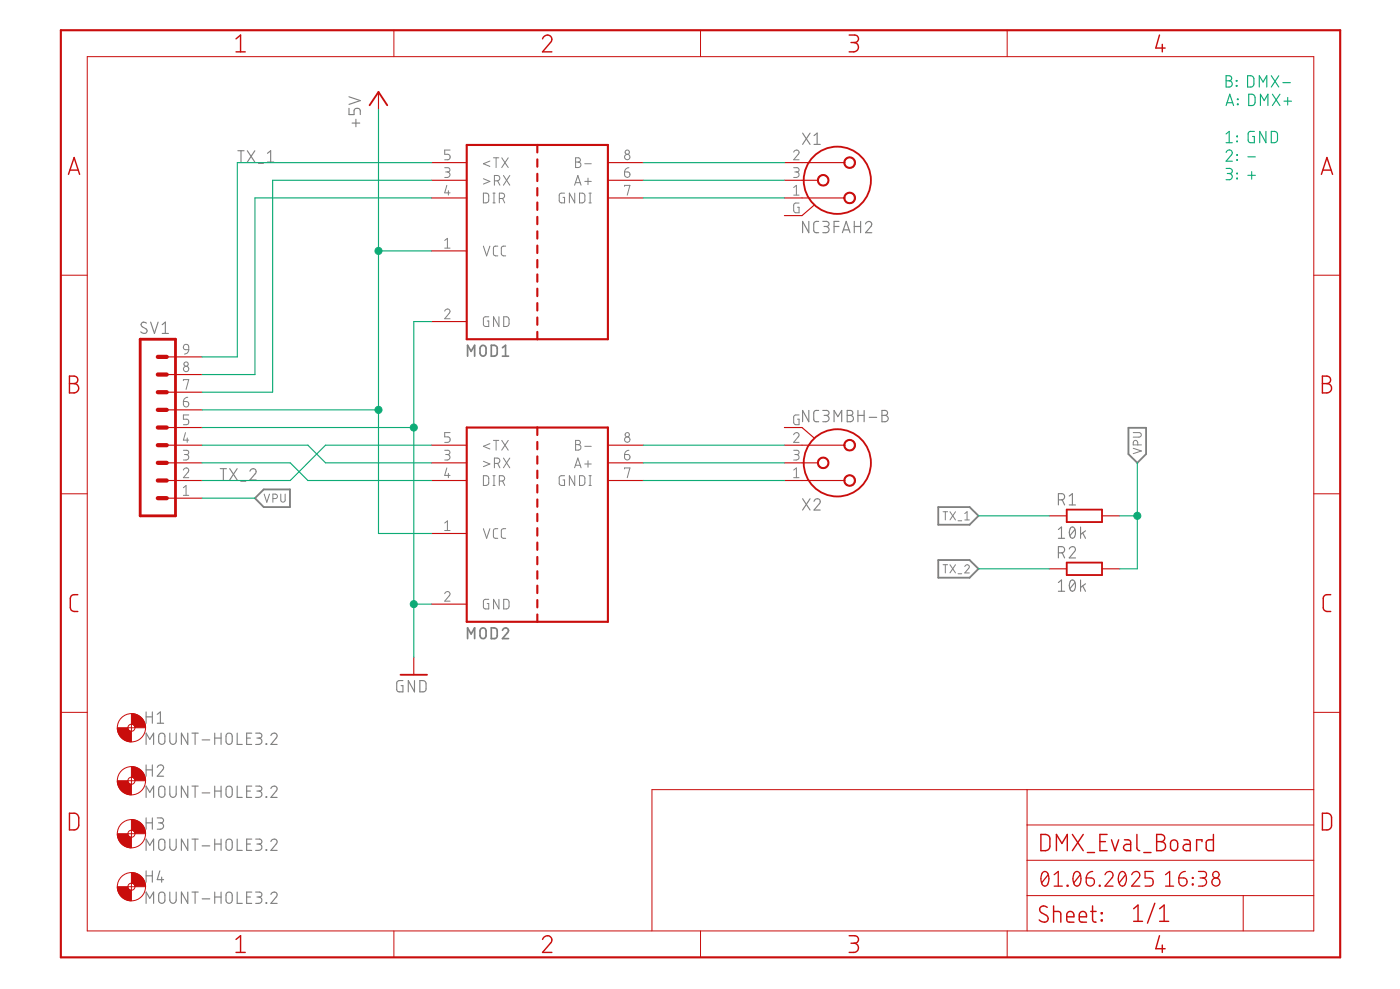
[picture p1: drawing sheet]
<svg xmlns="http://www.w3.org/2000/svg" width="210mm" height="148mm" viewBox="0 0 210 148" stroke-linecap="round" stroke-linejoin="round" font-family="sans-serif">
<g fill="none" stroke="#808080" stroke-width=".17">
<path d="M52.3 16.2v1h.8v-.6a.48 .48 0 0 1 .5-.4 .48 .48 0 0 1 .4 .4v.6M52.3 14.5l1.7 .6-1.7 .5M52.8 18.4h1.1M53.4 17.9v1.1M120.3 19.9l1.2 1.7M121.5 19.9l-1.2 1.7M35.7 22.6h.9M36.1 22.6v1.7M37.1 22.6l1.1 1.7M38.2 22.6l-1.1 1.7M38.7 24.5h.8M40.1 23l.5-.4v1.7"/>
<path d="M40.1 24.3h.9M121.3 33.2v1.7l-1-1.7v1.7M122 20.3l.5-.4v1.7M122 21.6h1M122.7 33.2a.63 .63 0 0 0-.7 .2v1.2l.2 .2 .5 .1M123.4 33.2h.5a.38 .38 0 0 1 .4 .3 .38 .38 0 0 1-.4 .4h-.4M123.8 33.9a.47 .47 0 0 1 .5 .5 .47 .47 0 0 1-.5 .5h-.4M125.1 33.9h.7M125.8 33.2h-.7v1.7M126.3 34.9l.6-1.7 .5 1.7M126.4 34.4h.9M128.1 33.9h.9"/>
<path d="M128.1 33.2v1.7M129 33.2v1.7M129.8 33.5a.46 .46 0 0 1 .6-.3 .46 .46 0 0 1 .2 .7l-.8 1h.9M21.9 48.4a.45 .45 0 0 0-.4-.2 .45 .45 0 0 0-.4 .4l.2 .4 .6 .3a.42 .42 0 0 1 0 .6 .42 .42 0 0 1-.6-.1l-.2-.1M22.6 48.3l.6 1.7 .5-1.7M24.3 48.6l.5-.3v1.7M24.3 50h1M33 70.2h1M33.5 70.2v1.7M34.4 70.2l1.2 1.7M35.6 70.2l-1.2 1.7M36.1 72.1h.8"/>
<path d="M37.5 70.6a.46 .46 0 0 1 .6-.4 .46 .46 0 0 1 .2 .8l-.8 .9h.9M120.3 74.7l1.2 1.7M121.3 61.5v1.7l-1-1.7v1.7M121.5 74.7l-1.2 1.7M122 75.1a.46 .46 0 0 1 .7-.4 .46 .46 0 0 1 .2 .8l-.9 .9h1M122.7 61.5h-.3a.36 .36 0 0 0-.4 .4v.9a.36 .36 0 0 0 .4 .4h.3M123.4 61.5h.5a.37 .37 0 0 1 .4 .4 .37 .37 0 0 1-.4 .3h-.4M123.8 62.2a.48 .48 0 0 1 .5 .5 .48 .48 0 0 1-.5 .5h-.4M125.1 63.2v-1.7l.5 .9 .6-.9v1.7M127 61.5h.5a.37 .37 0 0 1 .4 .4 .37 .37 0 0 1-.4 .3 .48 .48 0 0 1 .5 .5 .48 .48 0 0 1-.5 .5h-.5zM127 62.2h.5M128.6 62.2h1"/>
<path d="M128.6 61.5v1.7M129.6 61.5v1.7M130.3 62.5h1.1M132.2 61.5h.5a.37 .37 0 0 1 .4 .4 .37 .37 0 0 1-.4 .3 .48 .48 0 0 1 .5 .5 .48 .48 0 0 1-.5 .5h-.5zM132.2 62.2h.5M158.7 74.9h.5a.47 .47 0 0 0 .4-.5 .47 .47 0 0 0-.4-.4h-.5v1.6M158.7 79.3l.5-.3v1.6M159.3 74.9l.3 .7M160.3 74.3l.5-.3v1.6M160.3 75.6h.9M160.5 79.1l.2-.1a.34 .34 0 0 1 .4 .2 1.03 1.03 0 0 1-.3 1.4h-.1a1.2 1.2 0 0 1-.2-1.5zM161.2 79.3l-.8 1"/>
<path d="M162 79v1.6M162.3 79.8l.5 .8M162.8 79.5l-.8 .6M158.7 82.8h.5a.47 .47 0 0 0 .4-.4 .47 .47 0 0 0-.4-.5h-.5v1.7M158.7 87.3l.5-.4v1.7M158.7 80.6h.9M158.7 88.6h.9M159.3 82.8l.3 .8M160.3 82.3a.46 .46 0 0 1 .7-.4 .46 .46 0 0 1 .1 .7l-.8 1h.9M160.5 87l.2-.1a.34 .34 0 0 1 .4 .2 1.03 1.03 0 0 1-.3 1.5l-.1-.1a1.2 1.2 0 0 1-.2-1.5zM161.2 87.3l-.8 .9M162 86.9v1.7"/>
<path d="M162.3 87.8l.5 .8M162.8 87.5l-.8 .5M21.9 106.7v1.7M21.9 111.5v-1.7l.6 1 .5-1v1.7M21.9 114.6v1.7M21.9 119.5v-1.7l.6 .9 .5-.9v1.7M21.9 107.4h.9M21.9 115.3h.9M22.8 106.7v1.7M22.8 114.6v1.7M23.6 115a.46 .46 0 0 1 .6-.4 .46 .46 0 0 1 .2 .7l-.8 1h.9M23.6 107l.4-.3v1.7"/>
<path d="M23.6 108.4h.9M23.9 110a.47 .47 0 0 1 .5-.1 .47 .47 0 0 1 .3 .4v.7a.47 .47 0 0 1-.4 .5 .47 .47 0 0 1-.5-.5v-.9zM23.9 117.9a.47 .47 0 0 1 .5-.1 .47 .47 0 0 1 .3 .4v.8a.47 .47 0 0 1-.4 .5 .47 .47 0 0 1-.5-.5v-1zM25.5 109.8v1.2a.48 .48 0 0 0 .4 .5 .48 .48 0 0 0 .5-.5v-1.2M25.5 117.8v1.2a.48 .48 0 0 0 .4 .5 .48 .48 0 0 0 .5-.5v-1.2M28.2 109.8v1.7l-1-1.7v1.7M28.2 117.8v1.7l-1-1.7v1.7M28.8 109.8h.9M28.8 117.8h.9M29.3 109.8v1.7M29.3 117.8v1.7M30.3 110.8h1.2"/>
<path d="M30.3 118.8h1.2M32.2 109.8v1.7M32.2 117.8v1.7M32.2 110.6h.9M32.2 118.5h.9M33.1 109.8v1.7M33.1 117.8v1.7M34 110a.47 .47 0 0 1 .5-.1 .47 .47 0 0 1 .3 .4v.7a.47 .47 0 0 1-.4 .5 .47 .47 0 0 1-.5-.5v-.9zM34 117.9a.47 .47 0 0 1 .5-.1 .47 .47 0 0 1 .3 .4v.8a.47 .47 0 0 1-.4 .5 .47 .47 0 0 1-.5-.5v-1zM35.6 109.8v1.7h.7M35.6 117.8v1.7h.7M37 110.6h.5"/>
<path d="M37 118.5h.5M37.7 109.8h-.7v1.7h.7M37.7 117.8h-.7v1.7h.7M38.3 109.8h.6a.37 .37 0 0 1 .4 .4 .37 .37 0 0 1-.4 .4h-.4M38.3 117.8h.6a.37 .37 0 0 1 .4 .3 .37 .37 0 0 1-.4 .4h-.4M38.8 110.6a.48 .48 0 0 1 .5 .5 .48 .48 0 0 1-.5 .4h-.5M38.8 118.5a.48 .48 0 0 1 .5 .5 .48 .48 0 0 1-.5 .5h-.5M39.9 111.4l.1 .1zM39.9 119.4l.1 .1zM40.6 110.2a.46 .46 0 0 1 .7-.4 .46 .46 0 0 1 .1 .8l-.8 .9h1M40.6 118.1a.46 .46 0 0 1 .7-.3 .46 .46 0 0 1 .1 .7l-.8 1h1M60.4 102h-.6l-.3 .2v1.1l.2 .3 .7 .1v-1h-.3"/>
<path d="M62.1 102v1.7l-.9-1.7v1.7M62.9 102h.5a.47 .47 0 0 1 .5 .4v.8a.44 .44 0 0 1-.5 .5h-.5zM21.9 122.5v1.7M21.9 127.4v-1.7l.6 .9 .5-.9v1.7M21.9 130.5v1.7M21.9 135.3v-1.7l.6 1 .5-1v1.7M21.9 123.3h.9M21.9 131.2h.9M22.8 122.5v1.7M22.8 130.5v1.7M23.6 122.5h.6a.37 .37 0 0 1 .3 .4 .37 .37 0 0 1-.3 .4h-.4M23.9 125.8a.47 .47 0 0 1 .5-.1 .47 .47 0 0 1 .3 .5v.7a.47 .47 0 0 1-.4 .5 .47 .47 0 0 1-.5-.5v-.9z"/>
<path d="M23.9 133.8a.47 .47 0 0 1 .5-.1 .47 .47 0 0 1 .3 .4v.8a.47 .47 0 0 1-.4 .4 .47 .47 0 0 1-.5-.4v-1zM24 130.5l-.4 1.3h.9M24 123.3a.48 .48 0 0 1 .5 .5 .48 .48 0 0 1-.5 .4h-.4M24.2 131.4v.8M25.5 125.7v1.2a.48 .48 0 0 0 .4 .5 .48 .48 0 0 0 .5-.5v-1.2M25.5 133.6v1.3a.48 .48 0 0 0 .4 .4 .48 .48 0 0 0 .5-.4v-1.3M28.2 125.7v1.7l-1-1.7v1.7M28.2 133.6v1.7l-1-1.7v1.7M28.8 125.7h.9M28.8 133.6h.9M29.3 125.7v1.7M29.3 133.6v1.7"/>
<path d="M30.3 126.7h1.2M30.3 134.7h1.2M32.2 125.7v1.7M32.2 133.6v1.7M32.2 126.4h.9M32.2 134.4h.9M33.1 125.7v1.7M33.1 133.6v1.7M34 125.8a.47 .47 0 0 1 .5-.1 .47 .47 0 0 1 .3 .5v.7a.47 .47 0 0 1-.4 .5 .47 .47 0 0 1-.5-.5v-.9zM34 133.8a.47 .47 0 0 1 .5-.1 .47 .47 0 0 1 .3 .4v.8a.47 .47 0 0 1-.4 .4 .47 .47 0 0 1-.5-.4v-1zM35.6 125.7v1.7h.7M35.6 133.6v1.7h.7"/>
<path d="M37 126.4h.5M37 134.4h.5M37.7 125.7h-.7v1.7h.7M37.7 133.6h-.7v1.7h.7M38.3 125.7h.6a.37 .37 0 0 1 .4 .4 .37 .37 0 0 1-.4 .3h-.4M38.3 133.6h.6a.37 .37 0 0 1 .4 .4 .37 .37 0 0 1-.4 .4h-.4M38.8 126.4a.48 .48 0 0 1 .5 .5 .48 .48 0 0 1-.5 .5h-.5M38.8 134.4a.48 .48 0 0 1 .5 .5 .48 .48 0 0 1-.5 .4h-.5M39.9 127.3l.1 .1zM39.9 135.2l.1 .1zM40.6 126.1a.46 .46 0 0 1 .7-.4 .46 .46 0 0 1 .1 .7l-.8 1h1M40.6 134a.46 .46 0 0 1 .7-.3 .46 .46 0 0 1 .1 .7l-.8 .9h1"/>
</g>
<g fill="none" stroke="#808080" stroke-width=".15">
<path d="M66.7 25.1h.6a.32 .32 0 0 1 .2 .4 .32 .32 0 0 1-.3 .3h-.4M66.7 36l.4-.3v1.5M66.7 37.2h.8M67 27.8l-.3 1.1h.8M67.1 25.8a.41 .41 0 0 1 .4 .4 .41 .41 0 0 1-.4 .4h-.4M67.2 28.6v.6M67.5 22.5h-.8v.6h.5a.42 .42 0 0 1 .3 .4 .42 .42 0 0 1-.3 .4h-.5M72.5 28.9h.4a.37 .37 0 0 1 .4 .4v.7a.4 .4 0 0 1-.4 .4h-.4zM72.5 36.9l.5 1.4 .4-1.4M72.5 26.8l.9 .4-.9 .4M73.4 24.1l-.9 .4 .9 .4M73.9 30.4h.3"/>
<path d="M73.9 28.9h.3M74 23.6h.8M74.1 28.9v1.5M74.1 27.1h.4a.4 .4 0 0 0 .5-.4 .4 .4 0 0 0-.5-.4h-.4v1.4M74.4 23.6v1.5M74.6 27.1l.4 .6M74.6 36.9h-.4l-.2 .3v.9l.2 .2h.4M74.9 29.7h.4a.4 .4 0 0 0 .4-.4 .4 .4 0 0 0-.4-.4h-.4v1.5M75.2 23.6l1 1.5M75.4 29.7l.3 .7M75.5 26.3l.9 1.4M75.8 36.9h-.4l-.2 .3v.9l.3 .2h.3"/>
<path d="M76.2 23.6l-1 1.5M76.4 26.3l-.9 1.4M84.6 28.9l-.5 .1-.2 .1v1.1l.3 .2h.4v-.8h-.2M86.1 27.7l.5-1.4 .5 1.4M86.2 28.9v1.5l-.8-1.5v1.5M86.3 27.4h.7M86.3 23.6h.4a.32 .32 0 0 1 .3 .4 .32 .32 0 0 1-.3 .3 .41 .41 0 0 1 .4 .4 .41 .41 0 0 1-.4 .4h-.4zM86.3 24.3h.4M86.9 28.9h.4a.4 .4 0 0 1 .4 .4v.8l-.3 .3h-.5zM87.7 27.2h.9M87.7 24.5h.9M88.2 26.7v1"/>
<path d="M88.3 30.4h.3M88.3 28.9h.3M88.5 28.9v1.5M93.6 25.8h.5a.41 .41 0 0 1 .4 .4 .41 .41 0 0 1-.5 .4 .41 .41 0 0 1-.4-.4zM93.6 27.9v-.1h.8l-.4 1.4M94.3 25.1a.67 .67 0 0 0-.7 .7M119 22.8a.39 .39 0 0 1 .6-.3 .39 .39 0 0 1 .1 .6l-.7 .8h.8M119 25.1h.5a.32 .32 0 0 1 .3 .3 .32 .32 0 0 1-.3 .4h-.3M119 28.1l.4-.3v1.4M119 29.2h.8M119.4 25.8a.41 .41 0 0 1 .4 .4 .41 .41 0 0 1-.4 .4h-.4M119.8 30.4h-.6l-.2 .2v.9l.2 .3 .6 .1v-.8h-.2"/>
<path d="M27.5 57v-.1h.8l-.4 1.4M27.6 51.7l.1-.1a.39 .39 0 0 1 .6 .4v.4h-.6l-.2-.3zM28.2 59.5a.67 .67 0 0 0-.7 .7M28.3 52.4a.67 .67 0 0 1-.6 .6M66.7 46.6a.39 .39 0 0 1 .5-.3 .39 .39 0 0 1 .2 .6l-.7 .9h.8M73.3 47.5h-.6l-.2 .1v1l.2 .3h.6v-.8h-.3M74.8 47.5v1.4l-.8-1.4v1.4M75.5 47.5h.4a.4 .4 0 0 1 .4 .4v.6l-.1 .3-.7 .1zM27.5 70.4a.4 .4 0 0 1 .6-.3 .4 .4 0 0 1 .1 .6l-.7 .9h.8M27.5 67.5h.5a.32 .32 0 0 1 .3 .3 .32 .32 0 0 1-.3 .3h-.3M27.5 60.2h.5a.41 .41 0 0 1 .3 .4 .41 .41 0 0 1-.4 .4 .41 .41 0 0 1-.4-.4zM27.5 73.1l.4-.4v1.5"/>
<path d="M27.5 74.2h.8M27.8 64.8l-.3 1.1h.8M27.9 68.1a.41 .41 0 0 1 .4 .4 .41 .41 0 0 1-.4 .4h-.4M28.1 65.6v.7M28.3 62.2h-.8v.6h.5a.42 .42 0 0 1 .3 .4 .42 .42 0 0 1-.3 .4h-.5M39.6 74l.4 1.2 .4-1.2M40.9 74.7h.4a.34 .34 0 0 0 .3-.3 .34 .34 0 0 0-.3-.4h-.4v1.2M42.1 74v.9a.33 .33 0 0 0 .3 .3 .33 .33 0 0 0 .4-.3v-.9M66.7 67.5h.6a.33 .33 0 0 1 .2 .3 .33 .33 0 0 1-.3 .3h-.4M66.7 78.4l.4-.4v1.5M66.7 79.5h.8M67 70.1l-.3 1.1h.8"/>
<path d="M67.1 68.1a.41 .41 0 0 1 .4 .4 .41 .41 0 0 1-.4 .4h-.4M67.2 70.9v.7M67.5 64.8h-.8v.6h.5a.42 .42 0 0 1 .3 .5 .42 .42 0 0 1-.3 .4h-.5M72.5 71.3h.4a.37 .37 0 0 1 .4 .4v.6a.4 .4 0 0 1-.4 .4h-.4zM72.5 79.2l.5 1.4 .4-1.4M72.5 69.1l.9 .4-.9 .4M73.4 66.5l-.9 .4 .9 .4M73.9 71.3h.3M73.9 72.7h.3M74 66h.8M74.1 71.3v1.4M74.1 69.4h.4a.4 .4 0 0 0 .5-.4 .4 .4 0 0 0-.5-.4h-.4v1.5"/>
<path d="M74.4 66v1.4M74.6 69.4l.4 .7M74.6 79.2h-.4l-.2 .3v1l.2 .1h.4M74.9 72.1h.4a.4 .4 0 0 0 .4-.4 .4 .4 0 0 0-.4-.4h-.4v1.4M75.2 66l1 1.4M75.4 72.1l.3 .6M75.5 68.6l.9 1.5M75.8 79.2h-.4l-.2 .3v1l.2 .1h.4M76.2 66l-1 1.4M76.4 68.6l-.9 1.5M84.6 71.3h-.5l-.2 .2v1l.3 .2h.4v-.8h-.2M86.1 70.1l.5-1.5 .5 1.5"/>
<path d="M86.2 71.3v1.4l-.8-1.4v1.4M86.3 69.7h.7M86.3 66h.4a.32 .32 0 0 1 .3 .3 .32 .32 0 0 1-.3 .3 .41 .41 0 0 1 .4 .4 .41 .41 0 0 1-.4 .4h-.4zM86.3 66.6h.4M86.9 71.3h.4a.4 .4 0 0 1 .4 .4v.8l-.3 .2h-.5zM87.7 69.5h.9M87.7 66.9h.9M88.2 69v1M88.3 71.3h.3M88.3 72.7h.3M88.5 71.3v1.4M93.6 68.1h.5a.41 .41 0 0 1 .4 .4 .41 .41 0 0 1-.5 .4 .41 .41 0 0 1-.4-.4z"/>
<path d="M93.6 70.3v-.2h.8l-.4 1.5M94.3 67.5a.67 .67 0 0 0-.7 .6M119 65.1a.39 .39 0 0 1 .6-.3 .39 .39 0 0 1 .1 .6l-.7 .9h.8M119 67.5h.5a.32 .32 0 0 1 .3 .3 .32 .32 0 0 1-.3 .3h-.3M119 70.4l.4-.3v1.5M119 71.6h.8M119.4 68.1a.41 .41 0 0 1 .4 .4 .41 .41 0 0 1-.4 .4h-.4M119.8 62.2h-.6l-.2 .2v.9l.2 .3h.6v-.8h-.2M141.4 76.7h.7M141.7 76.7v1.2M142.4 76.7l.9 1.2M143.3 76.7l-.9 1.2"/>
<path d="M143.6 78h.6M144.7 76.9l.3-.2v1.2M144.7 77.9h.6M169.9 64.8h.9a.34 .34 0 0 1 .3 .4 .34 .34 0 0 1-.3 .3h-.9M169.9 67.2l1.2 .4-1.2 .4M170.6 66.7v-.4a.34 .34 0 0 0-.4-.3 .34 .34 0 0 0-.3 .3v.4h1.2M66.7 88.9a.39 .39 0 0 1 .5-.3 .39 .39 0 0 1 .2 .7l-.7 .8h.8M73.3 89.8h-.6l-.2 .2v.9l.2 .3h.6v-.8h-.3M74.8 89.8v1.4l-.8-1.4v1.4M75.5 89.8h.4a.4 .4 0 0 1 .4 .4v.6a.4 .4 0 0 1-.4 .4h-.4zM141.4 84.6h.7M141.7 84.6v1.2"/>
<path d="M142.4 84.6l.9 1.2M143.3 84.6l-.9 1.2M143.6 86h.6M144.7 84.9a.33 .33 0 0 1 .4-.3 .33 .33 0 0 1 .1 .6l-.5 .6h.6"/>
<circle cx="94" cy="22.8" r=".32"/>
<circle cx="94" cy="23.5" r=".4"/>
<circle cx="27.9" cy="54.5" r=".32"/>
<circle cx="27.9" cy="55.3" r=".4"/>
<circle cx="94" cy="65.1" r=".32"/>
<circle cx="94" cy="65.9" r=".4"/>
</g>
<path d="M70.1 53.4v-1.7l.5 .9 .6-.9v1.7M72.1 51.9a.44 .44 0 0 1 .5-.1 .44 .44 0 0 1 .3 .4v.7a.46 .46 0 0 1-.5 .5 .46 .46 0 0 1-.4-.5v-.7zM73.7 51.7h.4a.47 .47 0 0 1 .4 .5v.7a.47 .47 0 0 1-.4 .5h-.4zM75.3 53.4h.9M75.3 52.1l.5-.4v1.7M70.1 95.7v-1.6l.5 .9 .6-.9v1.6M72.1 94.2a.45 .45 0 0 1 .5-.1 .45 .45 0 0 1 .3 .4v.7a.46 .46 0 0 1-.5 .5 .46 .46 0 0 1-.4-.5v-.7zM73.7 94.1h.4a.43 .43 0 0 1 .4 .4v.7a.43 .43 0 0 1-.4 .5h-.4zM75.3 94.4a.44 .44 0 0 1 .7-.3 .44 .44 0 0 1 .1 .7l-.8 .9h.9" fill="none" stroke="#808080" stroke-width=".25"/>
<path d="M38.2 74.6l1.3-1.3h4v2.7h-4zM140.7 76h4.7l1.3 1.3-1.3 1.3h-4.7zM169.2 64.1h2.6v3.9l-1.3 1.3-1.3-1.3zM140.7 83.9h4.7l1.3 1.3-1.3 1.4h-4.7z" fill="none" stroke="#808080" stroke-width=".28"/>
<g fill="none" stroke="#c90d0c" stroke-width=".17">
<path d="M56.7 13.8v2.6M64.7 24.4h5.3M64.7 29.7h5.3M64.7 27h5.3M64.7 37.6h5.3M91.1 24.4h5.3M91.1 29.7h5.3M91.1 27h5.3M117.6 24.4h9M117.6 29.7h9M117.6 27h5M122.1 30.7l-1.9 1.6h-2.6"/>
<path d="M25 58.8h5.3M25 56.1h5.3M25 53.5h5.3M64.7 48.2h5.3M25 72h5.3M25 66.7h5.3M25 69.3h5.3M25 64.1h5.3M25 74.6h5.3M25 61.4h5.3M64.7 72h5.3M64.7 66.7h5.3"/>
<path d="M64.7 69.3h5.3M64.7 79.9h5.3M91.1 72h5.3M91.1 66.7h5.3M91.1 69.3h5.3M117.6 72h9M117.6 66.7h9M117.6 69.3h5M117.6 64.1h2.6l1.9 1.5M157.3 77.3h2.6M165.2 77.3h2.7M62 98.4v2.7"/>
<path d="M64.7 90.5h5.3M157.3 85.2h2.6M165.2 85.2h2.7"/>
</g>
<g fill="none" stroke="#c90d0c" stroke-width=".28">
<path d="M55.4 15.8l1.3-2 1.4 2M159.9 76.3h5.3v1.9h-5.3zM159.9 84.3h5.3v1.8h-5.3zM60 101.1h4"/>
<circle cx="125.5" cy="27" r="5"/>
<circle cx="125.5" cy="69.3" r="5"/>
</g>
<g fill="#c90d0c" stroke="#c90d0c" stroke-width=".15">
<path d="M122.7 68.8a.87 .87 0 0 1 1.4 0 .87 .87 0 0 1-.4 1.3 .87 .87 0 0 1-1.1-.8h.1a.71 .71 0 0 1 1-.6 .71 .71 0 0 1 .2 1.2 .71 .71 0 0 1-1.2-.3v-.3h-.1z" fill-rule="evenodd"/>
<path d="M126.7 71.5a.88 .88 0 0 1 1.4 0 .88 .88 0 0 1-.4 1.3 .88 .88 0 0 1-1.2-.8h.2a.71 .71 0 0 1 1-.6 .71 .71 0 0 1 .1 1.2 .71 .71 0 0 1-1.1-.4v-.2h-.2z" fill-rule="evenodd"/>
<path d="M126.9 66a.88 .88 0 0 1 1.3 .4 .88 .88 0 0 1-.6 1.2 .88 .88 0 0 1-1.1-.9h.2a.71 .71 0 0 1 1-.6 .71 .71 0 0 1 .1 1.2 .71 .71 0 0 1-1.1-.4v-.2h-.2l.1-.3z" fill-rule="evenodd"/>
<path d="M19.7 106.9a2.1 2.1 0 0 1 2.1 2.1h-1.6l-.1-.3-.4-.2z" fill-rule="evenodd"/>
<path d="M17.6 109h1.6l.2 .5 .3 .1v1.5a2.1 2.1 0 0 1-2.1-2.1z" fill-rule="evenodd"/>
<path d="M19.7 114.9a2.1 2.1 0 0 1 2.1 2.1h-1.6l-.1-.4-.4-.2z" fill-rule="evenodd"/>
<path d="M17.6 117h1.6l.2 .4 .3 .1v1.6a2.1 2.1 0 0 1-2.1-2.1z" fill-rule="evenodd"/>
<path d="M19.7 122.8a2.1 2.1 0 0 1 2.1 2.1h-1.6l-.1-.3-.4-.2z" fill-rule="evenodd"/>
<path d="M17.6 124.9h1.6l.2 .4 .3 .1v1.6a2.1 2.1 0 0 1-2.1-2.1z" fill-rule="evenodd"/>
<path d="M19.7 130.7a2.1 2.1 0 0 1 2.1 2.1h-1.6l-.2-.4-.3-.1z" fill-rule="evenodd"/>
<path d="M17.6 132.8h1.6l.1 .4 .4 .2v1.6a2.1 2.1 0 0 1-2.1-2.2z" fill-rule="evenodd"/>
<path d="M122.7 26.5a.87 .87 0 0 1 1.4 0 .87 .87 0 0 1-.4 1.3 .87 .87 0 0 1-1.1-.8h.1a.71 .71 0 0 1 1-.7 .71 .71 0 0 1 .2 1.2 .71 .71 0 0 1-1.2-.3v-.2h-.1z" fill-rule="evenodd"/>
<path d="M126.7 23.9a.88 .88 0 0 1 1.4 0 .88 .88 0 0 1-.4 1.3 .88 .88 0 0 1-1.2-.8h.2a.71 .71 0 0 1 1-.6 .71 .71 0 0 1 .1 1.2 .71 .71 0 0 1-1.1-.4v-.2h-.2z" fill-rule="evenodd"/>
<path d="M126.9 29a.88 .88 0 0 1 1.3 .3 .88 .88 0 0 1-.6 1.2 .88 .88 0 0 1-1.1-.8h.2a.71 .71 0 0 1 1-.6 .71 .71 0 0 1 .1 1.2 .71 .71 0 0 1-1.1-.4v-.2h-.2l.1-.3z" fill-rule="evenodd"/>
</g>
<g fill="none" stroke="#c90d0c" stroke-width=".15">
<path d="M13.1 8.5h183.9v131h-183.9zM59.1 4.5v4M105 4.5v4M151 4.5v4M9.1 41.2h4M197 41.2h3.9M9.1 74h4M197 74h3.9M9.1 106.7h4M19.2 109h1M19.2 117h1M19.7 108.5v1.1"/>
<path d="M19.7 116.4v1.1M154 118.3v21.2M197 118.3h-99.3v21.2M197 106.7h3.9M19.2 124.9h1M19.2 132.8h1M19.7 124.4v1M19.7 132.3v1.1M59.1 139.5v3.9M105 139.5v3.9M151 139.5v3.9M154 134.2h43"/>
<path d="M154 128.9h43M154 123.6h43M186.4 134.2v5.3"/>
<circle cx="19.7" cy="109" r="2.12"/>
<circle cx="19.7" cy="117" r="2.12"/>
<circle cx="19.7" cy="109" r=".53"/>
<circle cx="19.7" cy="117" r=".53"/>
<circle cx="19.7" cy="124.9" r="2.12"/>
<circle cx="19.7" cy="132.8" r="2.12"/>
<circle cx="19.7" cy="124.9" r=".53"/>
<circle cx="19.7" cy="132.8" r=".53"/>
</g>
<g fill="none" stroke="#c90d0c" stroke-width=".21">
<path d="M35.4 5.8l.7-.6v2.6M35.4 7.8h1.4M81.3 5.8a.68 .68 0 0 1 1-.5 .68 .68 0 0 1 .2 1.1l-1.2 1.4h1.4M127.3 5.2h.9a.56 .56 0 0 1 .5 .6 .56 .56 0 0 1-.5 .6h-.6M128 6.4a.7 .7 0 0 1 .7 .7 .7 .7 0 0 1-.7 .7h-.7M173.8 5.2l-.5 2h1.4M174.3 6.6v1.2M10.3 26.1l.8-2.5 .8 2.5M10.5 25.5h1.2M198.1 26.1l.8-2.5 .9 2.5M198.3 25.5h1.3M10.4 56.3h.7a.56 .56 0 0 1 .6 .6 .56 .56 0 0 1-.6 .6 .7 .7 0 0 1 .7 .7 .7 .7 0 0 1-.7 .7h-.7z"/>
<path d="M10.4 57.5h.7M198.3 56.3h.6a.56 .56 0 0 1 .6 .6 .56 .56 0 0 1-.6 .6 .7 .7 0 0 1 .7 .7 .7 .7 0 0 1-.7 .7h-.6zM198.3 57.5h.6M11.7 89.1h-.8l-.3 .2-.1 .3v1.4a.56 .56 0 0 0 .6 .6h.6M199.5 89.1h-.7l-.4 .4v1.5l.1 .4a1 1 0 0 0 1 .2M10.4 121.8h.7a.7 .7 0 0 1 .7 .7v1.1a.71 .71 0 0 1-.7 .7h-.7zM156.1 125a1.19 1.19 0 0 1 1.2 .3l.1 .4v1.1a.67 .67 0 0 1-.7 .6h-.6zM157 135.9a.6 .6 0 0 0-.9-.1 .6 .6 0 0 0 0 .9l.8 .4a.59 .59 0 0 1 .1 .9 .59 .59 0 0 1-.8 .1l-.4-.3M158 136.5h.6a.37 .37 0 0 1 .4 .4v1.3M158 135.7v2.5M158.4 127.4v-2.4l.8 1.4 .8-1.4v2.4M159.9 137.4h1.1a.57 .57 0 0 0-.4-.8 .57 .57 0 0 0-.7 .5v.7a.37 .37 0 0 0 .4 .4h.7"/>
<path d="M160.8 125l1.6 2.4M161.8 137.4h1.1a.57 .57 0 0 0-.4-.8 .57 .57 0 0 0-.7 .5v.7a.37 .37 0 0 0 .4 .4h.7M162.4 125l-1.6 2.4M163 127.7h1.1M163.5 136.5h.8M163.8 135.7v2.1a.4 .4 0 0 0 .5 .4M164.9 126.1h.8M165.1 136.7h.1v.2h-.1zM165.1 137.8h.1v.2h-.1zM166 125h-1.1v2.4h1.1M166.6 125.8l.6 1.6 .5-1.6M168.6 125.8h.5a.4 .4 0 0 1 .4 .4v1.2h-.6a.48 .48 0 0 1-.5-.4 .48 .48 0 0 1 .5-.5h.6"/>
<path d="M170 136.1l.6-.5v2.4M170 138h1.3M170.5 125v2l.1 .3 .3 .1M171.5 127.7h1.1M173.1 135.3l-1.1 3M173.4 125h.7a.54 .54 0 0 1 .5 .6 .54 .54 0 0 1-.5 .5 .68 .68 0 0 1 .7 .7 .68 .68 0 0 1-.7 .6h-.7zM173.4 126.1h.7M173.9 138h1.3M173.9 136.1l.6-.5v2.4M175.6 126a.55 .55 0 0 1 .6-.1 .55 .55 0 0 1 .4 .5 .92 .92 0 0 1-.3 1 .53 .53 0 0 1-.8-.5v-.7zM177.5 125.8h.5a.43 .43 0 0 1 .5 .4v1.2h-.7a.48 .48 0 0 1-.4-.4 .48 .48 0 0 1 .4-.5h.7M180.2 126.1v-.3h-.8v1.6"/>
<path d="M181.9 125v2.4h-.8l-.2-.2v-1.1l.4-.3h.6M198.3 121.8h.6a.67 .67 0 0 1 .7 .7v1.1a.67 .67 0 0 1-.7 .7h-.6zM35.4 140.7l.7-.5v2.5M35.4 142.7h1.4M81.3 140.7a.69 .69 0 0 1 1-.5 .69 .69 0 0 1 .2 1.1l-1.2 1.4h1.4M127.3 140.2h.9a.56 .56 0 0 1 .5 .5 .56 .56 0 0 1-.5 .6h-.6M128 141.3a.69 .69 0 0 1 .7 .7 .69 .69 0 0 1-.7 .7h-.7M173.8 140.2l-.5 1.9h1.4M174.3 141.6v1.1"/>
</g>
<g fill="none" stroke="#c90d0c" stroke-width=".32">
<path d="M9.1 4.5h191.8v138.9h-191.8zM70 21.7h21.1v29.1h-21.1zM80.6 21.7v1.1M80.6 23.9v1.1M80.6 26v1.1M80.6 28.2v1.1M80.6 30.3v1.2M80.6 32.5v1.1M80.6 34.6v1.2M80.6 36.8v1.1M80.6 38.9v1.2M80.6 41.1v1.1"/>
<path d="M80.6 43.2v1.2M80.6 45.4v1.1M80.6 47.6v1.1M80.6 49.7v1.1M70 64.1h21.1v29.1h-21.1zM80.6 64.1v1.1M80.6 66.2v1.1M80.6 68.4v1.1M80.6 70.5v1.1M80.6 72.7v1.1M80.6 74.8v1.1M80.6 77v1.1"/>
<path d="M80.6 79.1v1.1M80.6 81.3v1.1M80.6 83.4v1.1M80.6 85.6v1.1M80.6 87.7v1.2M80.6 89.9v1.1M80.6 92.1v1.1"/>
</g>
<g fill="none" stroke="#c90d0c" stroke-width=".19">
<path d="M156.3 130.7a.51 .51 0 0 1 .6-.1 .51 .51 0 0 1 .3 .5l.1 .6-.1 .5a.52 .52 0 0 1-.5 .6 .52 .52 0 0 1-.6-.6v-.8zM157.2 131l-1 1.3M158.1 131l.6-.4v2.2M158.1 132.8h1.2M160 132.6h.1v.2h-.1zM161.1 130.7a.52 .52 0 0 1 .6-.1 .52 .52 0 0 1 .3 .5 1.28 1.28 0 0 1-.5 1.7 1.03 1.03 0 0 1-.6-1.4zM162 131l-1 1.3M162.9 131.5h.7a.61 .61 0 0 1 .5 .7 .61 .61 0 0 1-.7 .5 .61 .61 0 0 1-.5-.6zM163.8 130.6a.98 .98 0 0 0-.9 .9M164.8 132.6h.1v.2h-.1zM165.7 131a.6 .6 0 0 1 .8-.4 .6 .6 0 0 1 .2 .9l-1 1.3h1.2M168 130.7a.51 .51 0 0 1 .5-.1 .51 .51 0 0 1 .3 .5l.1 .6-.1 .5a.53 .53 0 0 1-.5 .6 .53 .53 0 0 1-.6-.6v-.8z"/>
<path d="M168.8 131l-1 1.3M169.7 131a.6 .6 0 0 1 .8-.4 .6 .6 0 0 1 .2 .9l-1 1.3h1.2M172.9 130.6h-1.2v.9h.7a.63 .63 0 0 1 .5 .6 .63 .63 0 0 1-.5 .7h-.7M174.8 132.8h1.2M174.8 131l.6-.4v2.2M176.7 131.5h.8a.61 .61 0 0 1 .5 .7 .61 .61 0 0 1-.7 .5 .61 .61 0 0 1-.6-.6zM177.7 130.6a.98 .98 0 0 0-1 .9M178.8 131.5h.1v.1h-.1zM178.8 132.4h.1v.2h-.1zM179.7 130.6h.7a.49 .49 0 0 1 .5 .4 .49 .49 0 0 1-.5 .5h-.5M180.3 131.5a.61 .61 0 0 1 .6 .6 .61 .61 0 0 1-.6 .7h-.6"/>
<circle cx="182.3" cy="132.1" r=".61"/>
<circle cx="182.3" cy="131" r=".49"/>
</g>
<path d="M21 50.8h5.3v26.5h-5.3z" fill="none" stroke="#c90d0c" stroke-width=".42"/>
<path d="M23.7 56.1h1.3M23.7 58.8h1.3M23.7 53.5h1.3M23.7 69.3h1.3M23.7 72h1.3M23.7 74.6h1.3M23.7 64.1h1.3M23.7 66.7h1.3M23.7 61.4h1.3" fill="none" stroke="#c90d0c" stroke-width=".63"/>
<g fill="none" stroke="#0dab76" stroke-width=".17">
<path d="M56.7 16.4v63.5h8M183.8 11.3h.5a.38 .38 0 0 1 .4 .4 .38 .38 0 0 1-.4 .4 .47 .47 0 0 1 .5 .5 .47 .47 0 0 1-.5 .4h-.5zM183.8 12.1h.5M183.8 15.8l.6-1.7 .6 1.7M184 15.4h.8M185.4 12.1h.1zM185.4 12.8l.1 .1zM185.5 14.8l.1 .1zM185.5 15.6l.1 .1zM187 11.3h.5a.51 .51 0 0 1 .5 .5v.8a.47 .47 0 0 1-.5 .4h-.5zM187.2 14.1h.5a.51 .51 0 0 1 .5 .5v.7a.47 .47 0 0 1-.5 .5h-.5zM188.1 19.7h-.6a.36 .36 0 0 0-.4 .4v.9a.36 .36 0 0 0 .4 .4h.6v-1h-.3"/>
<path d="M188.8 13v-1.7l.6 1 .5-1v1.7M189 15.8v-1.7l.5 1 .6-1v1.7M189.8 19.7v1.7l-.9-1.7v1.7M190.6 19.7h.5a.44 .44 0 0 1 .4 .5v.7a.47 .47 0 0 1-.4 .5h-.5zM190.6 11.3l1.1 1.7M190.8 14.1l1.1 1.7M191.7 11.3l-1.1 1.7M191.9 14.1l-1.1 1.7M192.3 12.4h1.2M192.5 15.2h1.1M193.1 14.6v1.1M56.7 37.6h8"/>
<path d="M64.7 24.4h-29.1v29.1h-5.3M64.7 29.7h-26.5v26.4h-7.9M64.7 27h-23.8v31.8h-10.6M96.4 24.4h21.2M96.4 29.7h21.2M96.4 27h21.2M183.8 22.8a.46 .46 0 0 1 .7-.3 .46 .46 0 0 1 .1 .7l-.8 1h1M183.8 25.2h.6a.38 .38 0 0 1 .4 .4 .38 .38 0 0 1-.4 .4h-.4M183.8 20.1l.5-.4v1.7M183.8 21.4h1M184.3 26a.47 .47 0 0 1 .5 .5 .47 .47 0 0 1-.5 .4h-.5M185.4 20.4l.1 .1z"/>
<path d="M185.4 21.1l.1 .1zM185.4 23.2l.1 .1zM185.4 23.9l.1 .1zM185.4 26h.1zM185.4 26.7l.1 .1zM187.1 23.5h1.1M187.1 26.3h1.1M187.7 25.7v1.1M64.7 48.2h-2.7v50.2M30.3 64.1h31.7M30.3 61.4h26.4M30.3 66.7h15.9l2.6 2.6h15.9"/>
<path d="M30.3 69.3h13.2l2.7 2.7h18.5M30.3 74.6h7.9M64.7 66.7h-15.9l-5.3 5.3h-13.2M96.4 66.7h21.2M96.4 72h21.2M96.4 69.3h21.2M146.7 77.3h10.6M167.9 77.3h2.6M170.5 69.3v15.9h-2.6M62 90.5h2.7M146.7 85.2h10.6"/>
</g>
<g fill="#0dab76" stroke="#0dab76" stroke-width=".15">
<circle cx="62" cy="90.5" r=".53"/>
<circle cx="62" cy="64.1" r=".53"/>
<circle cx="56.7" cy="37.6" r=".53"/>
<circle cx="56.7" cy="61.4" r=".53"/>
<circle cx="170.5" cy="77.3" r=".53"/>
</g>
</svg>
